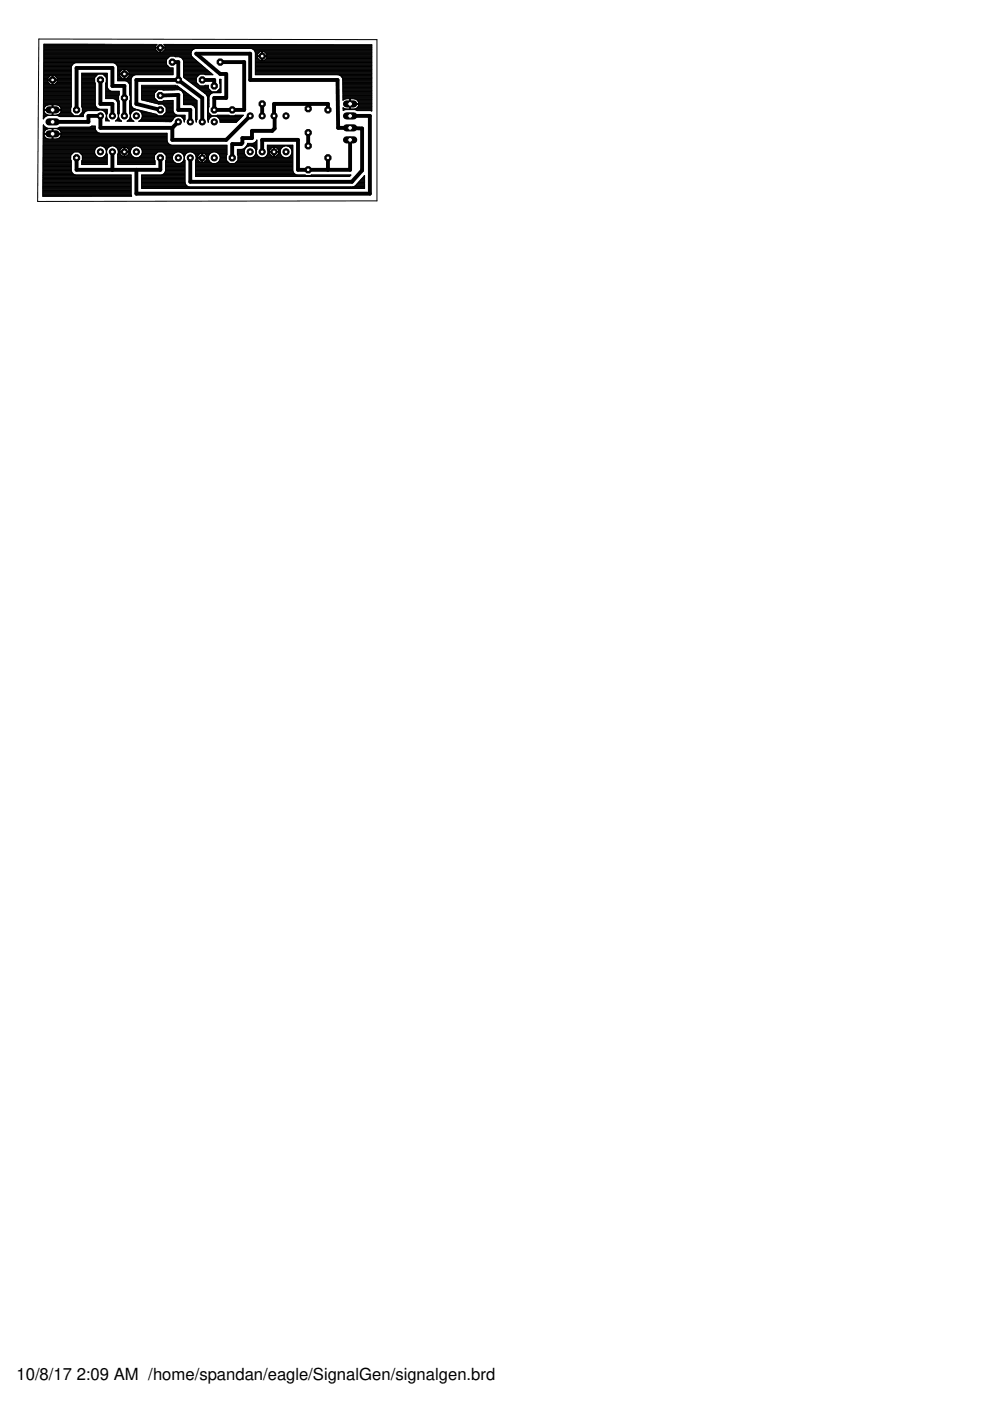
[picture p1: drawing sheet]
<svg xmlns="http://www.w3.org/2000/svg" width="210mm" height="297mm" viewBox="0 0 210 297" stroke-linecap="round" stroke-linejoin="round" font-family="sans-serif">
<defs><g id="words">
<g font-size="3.5">
<text x="3.5" y="292.5">10/8/17</text>
<text x="16.3" y="292.5">2:09 AM /home/spandan/eagle/SignalGen/signalgen.brd</text>
</g>
</g></defs>
<g fill="none" stroke="#000" stroke-width=".83">
<path d="M21.3 17v5h2.5v2.6M36.5 13.2h1.3v3.8M37.8 17h-8.9v5l5.1 1.3M37.8 17l5.1 3.8v5M42.9 17h2.5v1.2M46.7 13.2h5.1v10.1h-6.4v-2.5h2.6v-5.1h-1.3l-5.1-4.3h11.4v5.6h18.6l.1 10.1 5.1 .1v8.9l-2.2 2.4h-34.3v-5M11.2 25.8h7.6v-1.2h2.5v2.5h15.2M16.2 23.3v-8.9h7.6v3.8h2.6v6.4M16.2 33.5v2.5h17.8v-2.5M23.8 32.2v3.8M34 20.3l3.8-.2v3.2h2.5v2.5M37.8 25.8l-1.3 1.3"/>
<path d="M53 24.6l-5 5.1h-11.5v-2.6M55.6 22v2.6M65.3 28.1v2.8M65.7 22l-.4 1.1M69.5 23.3v-1.3h-11.4l.1 5.2-.5 .5h-4.3v1.6h-2v1l-.3 .2h-1.9v3M69.5 33.5v2.5M74.2 24.6h4.2v16.5h-49.5v-5.1M74.2 29.7v6.3h-11v-6.3h-7.6v2.5"/>
</g>
<g fill="none" stroke="#000" stroke-width=".21">
<path d="M9.2 19.5h5.9M9.2 19.6h5.9M9.2 19.9h5.9M9.2 19.8h5.9M9.2 19.4h5.9M9.2 19.3h5.9M9.2 18.1h5.9M9.2 18.2h5.9M9.2 19h5.9M9.2 17.1h1M9.2 17h5.9M9.2 17.9h5.9"/>
<path d="M9.2 19.2h5.9M9.2 18.9h5.9M9.2 18.8h5.9M9.2 18.7h5.9M9.2 18.6h5.9M9.2 18.4h5.9M9.2 18.3h5.9M9.2 17.8h1.4M9.2 17.7h1.3M9.2 17.6h1.2M9.2 17.5h1.1M9.2 17.4h1"/>
<path d="M9.2 17.2h1M9.2 16.9h1M9.2 16.7h1M9.2 16.6h1M9.2 16.5h1M9.3 15.5h5.8M9.3 14.7h5.8M9.3 16.4h1M9.3 16.3h1.1M9.3 16.2h1.3M9.3 16h1.4M9.3 15.9h5.8"/>
<path d="M9.3 15.8h5.8M9.3 15.7h5.8M9.3 15.4h5.8M9.3 15.3h5.8M9.3 15.2h5.8M9.3 15.1h5.8M9.3 14.9h5.8M9.3 14.8h5.8M9.3 14.6h5.8M9.3 14.5h5.8M9.3 14.4h5.8M9.3 14.2h5.8"/>
<path d="M9.3 14.1h5.9M9.3 14h5.9M9.3 13.9h6M9.3 13.7h6M9.3 13.6h6.2M9.3 12h26.6M9.3 11.9h31.3M9.3 11.1h31.2M9.3 12.9h26M9.3 11.8h31.3M9.3 13.5h6.3M9.3 13.4h6.5"/>
<path d="M9.3 13.3h26M9.3 13.1h26M9.3 13h26M9.3 12.8h26M9.3 12.7h26M9.3 12.5h26.1M9.3 12.4h26.2M9.3 12.3h26.3M9.3 12.2h26.5M9.3 11.6h31.2M9.3 11.5h31.2M9.3 11.3h31.2"/>
<path d="M9.3 11.2h31.2M9.3 11h24.1M9.3 10.8h24M9.3 10.7h23.9M9.3 10h24.6v1.1M9.3 10.6h23.8M9.3 10.5h23.7M9.3 10.4h23.7M9.3 10.2h23.7M9.3 10.1h24.6M9.3 9.9h23.7M9.3 9.8h23.7"/>
<path d="M9.3 9.6h23.8M9.3 9.5h23.9M10.2 17v.4l.5 .5M11.1 17.1h.1M11.1 17.9v-1.9h-.4l-.5 .6v.3h1.9v-.3l-.5-.6h-.4v1.9M11.1 17.8h.1M11.1 17.7h.1M11.1 17.6h.1M11.1 17.5h.1M11.1 17.4h.1M11.1 17.2h.1M11.1 16.9h.1"/>
<path d="M11.1 16.7h.1M11.1 16.6h.1M11.1 16.5h.1M11.1 16.4h.1M11.1 16.3h.1M11.1 16.2h.1M11.1 16h.1M11.6 16h3.5M11.7 17.8h3.4M11.7 16.2h3.4M11.8 17.7h3.3M11.9 16.3h3.2"/>
<path d="M11.9 17.6h3.2M12 16.4h3.1M12 17.5h3.1M12.1 16.5h3M12.1 17.1h3M12.1 17v.4l-.5 .5M12.1 17.4h3M12.1 17.2h3M12.1 16.9h3M12.1 16.7h3M12.1 16.6h3M15.1 14.2l.5-.7 .4-.2h8.1l.7 .5 .2 .4"/>
<path d="M15.1 14.2v8.5l-.1 .1M17.3 18.1h2.9M17.3 18.2h2.9M17.3 19.5h2.9M17.3 19h2.9M17.3 17.1h2.8M17.3 19.6h2.9M17.3 17h2.8M17.3 17.9h2.9M17.3 19.9h2.9M17.3 19.8h2.9M17.3 19.4h2.9"/>
<path d="M17.3 19.3h2.9M17.3 19.2h2.9M17.3 18.9h2.9M17.3 18.8h2.9M17.3 18.7h2.9M17.3 18.6h2.9M17.3 18.4h2.9M17.3 18.3h2.9M17.3 17.8h2.9M17.3 17.7h2.9M17.3 17.6h2.9M17.3 17.5h2.8"/>
<path d="M17.3 17.4h2.8M17.3 17.2h2.8M17.3 16.9h2.8M17.3 16.7h2.8M17.3 16.6h2.8M17.3 16.5h2.8M17.3 16.4h2.8M17.3 16.3h2.9M17.3 16.2h3.1M17.3 16h3.2M17.3 15.9h3.3M17.3 15.8h3.4"/>
<path d="M17.3 15.7h5.4M20.1 17.5v-1.1l.7-.7h1l.7 .7v1.1M20.1 17.5l.1 .1M20.2 17.6v4.7M21.9 15.8h.8M22 15.9h.7M22.1 16h.6M22.2 16.2h.5M22.4 16.3h.3M22.4 18.1h.3M22.4 18.2h.3M22.4 19.5h2.9"/>
<path d="M22.4 19h.7M22.4 17.6v3.3h1.7l.4 .2M22.4 19.6h2.9M22.4 17.9h.3M22.4 19.9h2.9M22.4 19.8h2.9M22.4 19.4h2.9M22.4 19.3h1.1M22.4 19.2h.8M22.4 18.9h.5M22.4 18.8h.5M22.4 18.7h.4"/>
<path d="M22.4 18.6h.4M22.4 18.4h.3M22.4 18.3h.3M22.4 17.8h.3M22.4 17.7h.3M22.4 17.6h.3M22.5 16.4h.2M22.5 17.1h.2M22.5 17.5l-.1 .1M22.5 17h.2M22.5 17.5h.2M22.5 17.4h.2"/>
<path d="M22.5 17.2h.2M22.5 16.9h.2M22.5 16.7h.2M22.5 16.6h.2M22.5 16.5h.2M22.7 18.5v-3h-5.4v7.2l.2 .1M22.7 18.5l.5 .7 .4 .1h1.7v.8M24.2 13.4h11.1M24.5 13.5h10.8M24.6 13.6h10.7M24.7 13.7h10.6M24.8 13.9h10.7"/>
<path d="M24.9 14h10.7M24.9 14.1h10.8M25 14.2v2.9h2.8M25 15.5h.4M25 17h2.8M25 14.7h11.7M25 16.9h2.8M25 16.7h2.8M25 16.6h.9M25 16.5h.8M25 16.4h.7M25 16.3h.5"/>
<path d="M25 16.2h.4M25 16h.4M25 15.9h.4M25 15.8h.4M25 15.7h1.3M25 15.4h.4M25 15.3h.4M25 15.2h.5M25 15.1h.6M25 14.9h.7M25 14.8h.8M25 14.6h11.7"/>
<path d="M25 14.5h11.7M25 14.4h11M25 14.2h10.8M26 14.7l-.6 .6v.3h2v-.3l-.6-.6M26.3 15.5h.2M26.3 14.7v2h-.3l-.6-.6v-.3h2v.3l-.6 .6h-.3v-2M26.3 16.6h.2M26.3 16.5h.2M26.3 16.4h.2M26.3 16.3h.2M26.3 16.2h.2M26.3 16h.2"/>
<path d="M26.3 15.9h.2M26.3 15.8h.2M26.3 15.4h.2M26.3 15.3h.2M26.3 15.2h.2M26.3 15.1h.2M26.3 14.9h.2M26.3 14.8h.2M26.5 15.7h10.2M26.6 17.1l.7 .5M26.8 16.6h1.1M26.9 17.2h.9"/>
<path d="M26.9 14.8h9.8M27 16.5h.9M27 14.9h9.7M27.1 17.4h.7M27.1 16.4h.8M27.2 15.1h9.5M27.2 17.5h.6M27.2 16.3h.8M27.3 15.2h9.4M27.3 17.6l.2 .4v2.1M27.3 17.6h.5M27.3 16.2h.9"/>
<path d="M27.4 15.5h9.3M27.4 17.7h.4M27.4 16h.9M27.4 15.9h1.2M27.4 15.8h9.3M27.4 15.4h9.3M27.4 15.3h9.3M27.4 17.8h.4M27.5 17.9h.3M27.5 18.1h.3M27.5 18.2h.3M27.5 19.5h.3"/>
<path d="M27.5 19h.3M27.5 19.6h.3M27.5 19.9h.3M27.5 19.8h.3M27.5 19.4h.3M27.5 19.3h.3M27.5 19.2h.3M27.5 18.9h.3M27.5 18.8h.3M27.5 18.7h.3M27.5 18.6h.3M27.5 18.4h.3"/>
<path d="M27.5 18.3h.3M27.8 16.7l.1 5.7M28.3 16l-.5 .7M30 18.2h7.6l4.2 3.1M30 19.5h3M30 19h7.1M30 19.6h2.9M30 19.9h2.7M30 19.8h2.7M30 19.4h3.1M30 19.3h3.2M30 19.2h3.3"/>
<path d="M30 18.9h8.5M30 18.8h8.4M30 18.7h8.2M30 18.6h8.1M30 18.4h7.9M30 18.3h7.7M32.7 19.7v1.1l.8 .7 3.2-.2v2.2l.2 .4 .7 .5h1.6l-.1 1.4a1.23 1.23 0 0 0-1-1.2M33 10v-.3l.3-.3h-24l-.1 15.8v-.1M33 10.5v-.3h2v.3M33 10.5l.6 .6M33.5 19l-.8 .7M33.9 11h.2"/>
<path d="M33.9 10.8h.2M33.9 10.7h.2M33.9 10.6h.2M33.9 10.5h.2M33.9 10.4h.2M33.9 10.2h.2M34.1 10.1h44.7M34.5 19h3.1M34.5 11h6.1M34.7 10.8h5.9M34.8 10.7h5.9M34.8 9.5h44"/>
<path d="M34.9 10.6h5.9M34.9 9.6h43.9M35 10v-.3l-.3-.3 44.1 .1v14h-3l-.5-.3h-2.1l-.4 .2-.1-.5M35 10.5l-.6 .6M35 10.5h5.9M35 10.4h6.1M35 10.2h43.8M35 9.9h43.8M35 9.8h43.8M36 11.9l-.7 .7v1.1l.7 .7h.7v1.5h-8l-.4 .1M37 11.9l.2 .1h3.5M37.3 18.2l-.1-.1h-7.2v3.1l3.6 .9"/>
<path d="M37.6 19h1.1M37.6 19h.1M38 12l.8 .5M38 19l.4 .2M38.4 12.2h2.4M38.4 19.2h.5M38.4 19.2h.1M38.4 19.2l.3 .3M38.5 19.3h.5M38.5 12.3h2.4M38.6 12.4h2.5M38.7 19.4h.5"/>
<path d="M38.7 19.5h.6M38.8 12.5l.1 .4v3.4l.2 .2M38.8 19.5v.2M38.8 12.5h2.5M38.8 12.7h2.6M38.8 19.7l.1 .2M38.8 19.6h.7M38.9 19.8h.8M38.9 12.8h2.6M38.9 19.9v2.3h2.9M38.9 19.9h.1M38.9 12.9h2.8"/>
<path d="M38.9 19.9h.9M38.9 15.5h5.9M38.9 14.7h4.9M38.9 16.3h2.9M38.9 16.2h3M38.9 16h3.2M38.9 15.9h3.3M38.9 15.8h3.4M38.9 15.7h6M38.9 15.4h5.7M38.9 15.3h5.6M38.9 15.2h5.5"/>
<path d="M38.9 15.1h5.3M38.9 14.9h5.2M38.9 14.8h5M38.9 14.6h4.7M38.9 14.5h4.6M38.9 14.4h4.5M38.9 14.2h4.3M38.9 14.1h4.2M38.9 14h4M38.9 13.9h3.9M38.9 13.7h3.8M38.9 13.6h3.6"/>
<path d="M38.9 13.5h3.5M38.9 13.4h3.3M38.9 13.3h3.2M38.9 13.1h3.1M38.9 13h2.9M39 16.4h2.7M39.1 16.5l4.3 3.3M39.1 16.5h2.5M39.2 16.6h2.4M39.4 16.7h2.2M39.5 16.9h2.1M39.7 17h1.9"/>
<path d="M39.9 17.1h1.7M40 17.2h1.6M40.2 17.4h1.4M40.3 17.5h1.3M40.5 11.2v.2M40.5 11.4v.3h-31.2M40.5 11.6l.2 .4M40.5 17.6h1.3M40.6 10.8l-.1 .4M40.7 10.8h-.1M40.7 17.7h1.2M40.7 12l4.4 3.9-2.7-.2-.8 .7v1.1"/>
<path d="M40.8 10.6l-.2 .2M40.8 17.8h1.2M40.9 10.5l-.1 .1M41 17.9h1.1M41.1 10.4l.6-.2 11.6 .1 .4 .1 .4 .8v4.7l17.7-.1M41.1 18.1h1.1M41.1 10.4l-.2 .1M41.3 18.2h2.9M41.4 10.3h-.1M41.5 18.3h2.7M41.6 17.5l.8 .7M41.6 18.4h2.6"/>
<path d="M41.8 18.6h2.4M42 18.7h2.2M42.1 18.8h2.1M42.3 18.9h2M42.4 19h2.1M42.6 19.2h2M42.8 19.3h1.9M42.9 19.4h1.9M43.1 19.5h3.7M43.4 19.8h1.5M43.4 19.8l.3 .2M43.5 15.8h1.6"/>
<path d="M43.6 19.9h1.1M45.2 19.6l-.7 .5M46 19.4h.8M46.1 19.3h.7M46.2 19.2h.6M46.4 19h.4M46.5 18.9h.3M46.5 17.1h.3M46.5 17.6l.2 .1M46.5 17.6v-.8h.3v2.8h-3.6M46.5 17h.3M46.5 17.6h.3"/>
<path d="M46.5 17.5h.3M46.5 17.4h.3M46.5 17.2h.3M46.5 16.9h.3M46.6 18.8h.2M46.7 17.7v1.1l-.8 .7h-1l-.7-.7v-.7l-.8 .1M46.7 18.1h.1M46.7 18.2h.1M46.7 17.9h.1M46.7 18.7h.1M46.7 18.6h.1M46.7 18.4h.1"/>
<path d="M46.7 18.3h.1M46.7 17.8h.1M46.7 17.7h.1M53.5 10.4h25.3M53.7 10.5h25.1M53.8 10.6h25M54 10.7h24.8M54 10.8h24.8M54.1 11h1M54.1 11.1h.9M54.1 12h.5M54.1 11.9h1.4"/>
<path d="M54.1 15.5h24.7M54.1 14.7h24.7M54.1 12.9h24.7M54.1 11.8h24.7M54.1 15.8h24.7M54.1 15.7h24.7M54.1 15.4h24.7M54.1 15.3h24.7M54.1 15.2h24.7M54.1 15.1h24.7M54.1 14.9h24.7M54.1 14.8h24.7"/>
<path d="M54.1 14.6h24.7M54.1 14.5h24.7M54.1 14.4h24.7M54.1 14.2h24.7M54.1 14.1h24.7M54.1 14h24.7M54.1 13.9h24.7M54.1 13.7h24.7M54.1 13.6h24.7M54.1 13.5h24.7M54.1 13.4h24.7M54.1 13.3h24.7"/>
<path d="M54.1 13.1h24.7M54.1 13h24.7M54.1 12.8h1M54.1 12.7h.8M54.1 12.5h.7M54.1 12.4h.6M54.1 12.3h.5M54.1 12.2h.5M54.1 11.7h.5M54.1 11.6h.5M54.1 11.5h.5M54.1 11.3h.6"/>
<path d="M54.1 11.2h.8M54.6 11.5l.6-.6h.3v2M54.6 12.3v-.3h2v.3M54.6 11.5v.3M54.6 12.3l.6 .6M55.5 12h.1M55.5 11.1h.1M55.5 12.8h.1M55.5 12.7h.1M55.5 12.5h.1M55.5 12.4h.1M55.5 12.3h.1"/>
<path d="M55.5 12.2h.1M55.5 11.7h.1M55.5 11.6h.1M55.5 11.5h.1M55.5 11.3h.1M55.5 11.2h.1M55.5 11h.1M55.6 11.9h23.2M56 11h22.8M56.1 12.8h22.7M56.2 11.1h22.6M56.2 12.7h22.6"/>
<path d="M56.3 11.2h22.5M56.3 12.5h22.5M56.4 11.3h22.4M56.5 12.4h22.3M56.5 11.5h22.3M56.6 12h22.2M56.6 11.5l-.6-.6h-.4v2M56.6 12.3l-.6 .6M56.6 11.5v.3M56.6 12.3h22.2M56.6 12.2h22.2M56.6 11.7h22.2"/>
<path d="M56.6 11.6h22.2M71.8 15.9l.7 .4M71.8 15.8v.1M71.9 15.9h6.9M72.2 16h6.6M72.3 16.2h6.5M72.5 16.3h6.3M72.5 16.3h.1M72.5 16.3l.2 .4v4.5M72.5 16.4h6.3M72.6 16.5h6.2M72.6 16.6h6.2"/>
<path d="M72.7 17.1h6.1M72.7 17h6.1M72.7 17.9h6.1M72.7 17.8h6.1M72.7 17.7h6.1M72.7 17.6h6.1M72.7 17.5h6.1M72.7 17.4h6.1M72.7 17.2h6.1M72.7 16.9h6.1M72.7 18.1h6.1M72.7 18.2h6.1"/>
<path d="M72.7 19.5h6.1M72.7 19h6.1M72.7 19.6h6.1M72.7 19.4h6.1M72.7 19.3h6.1M72.7 19.2h6.1M72.7 18.9h6.1M72.7 18.8h6.1M72.7 18.7h6.1M72.7 18.6h6.1M72.7 18.4h6.1M72.7 18.3h6.1"/>
<path d="M72.7 19.9h6.1M72.7 19.8h6.1M78.8 10h-44.7v1.1M78.8 16.7l-6.1 .1M9.1 39.6h18.7M9.1 39.4h18.7M9.1 39.9h18.7M9.1 39.8h18.7M9.1 39.5h18.7M9.1 37.2h18.7M9.1 39.3h18.7M9.1 39.2h18.7"/>
<path d="M9.1 39.1h18.7M9.1 38.9h18.7M9.1 38.8h18.7M9.1 38.7h18.7M9.1 38.6h18.7M9.1 38.4h18.7M9.1 38.3h18.7M9.1 38.2h18.7M9.1 38.1h18.7M9.1 38h18.7M9.1 37.8h18.7M9.1 37.7h18.7"/>
<path d="M9.1 37.6h18.7M9.1 37.5h18.7M9.1 37.4h18.7M9.1 37h6.6M9.1 36.9h6.4M9.1 36.8h6.3M9.1 36.6h6.2M9.1 36.5h6.1M9.1 34.5h6M9.1 36.4h6.1M9.1 36.3h6M9.1 36.2h6"/>
<path d="M9.1 36h6M9.1 35.9h6M9.1 35.8h6M9.1 35.7h6M9.1 35.6h6M9.1 35.4h6M9.1 35.3h6M9.1 35.2h6M9.1 35.1h6M9.1 34.9h6M9.1 34.8h6M9.1 34.7h6"/>
<path d="M9.1 34.6h6M9.1 34.4h6M9.1 34.2h6M9.1 34.1h6M9.1 34h5.9M9.1 33.9h5.9M9.1 33.7h5.9M9.1 33.6h5.9M9.1 31h11.9M9.1 33.4h5.9M9.1 32.3h6.5M9.1 31.2h11.4"/>
<path d="M9.1 33.5h5.9M9.1 33.3h5.9M9.1 33.1h5.9M9.1 33h5.9M9.1 32.9h5.9M9.1 32.8h6M9.1 32.7h6.2M9.1 32.5h6.3M9.1 32.4h6.4M9.1 32.2h11M9.1 32.1h11M9.1 31.9h11"/>
<path d="M9.1 31.8h11M9.1 31.7h11.1M9.1 31.6h11.1M9.1 31.5h11.2M9.1 31.3h11.3M9.1 31.1h11.6M9.1 30.9h39M9.2 30.4h26.5M9.2 28.3h26.2M9.2 28.4h26.2M9.2 30.7h27M9.2 30.6h26.7"/>
<path d="M9.2 30.5h26.6M9.2 30.2h26.4M9.2 30.1h26.3M9.2 30h26.3M9.2 29.9h26.2M9.2 29.8h26.2M9.2 29.7h26.2M9.2 29.5h26.2M9.2 29.4h.8M9.2 29.3h.6M9.2 29.2h.4M9.2 29h.3"/>
<path d="M9.2 28.9h.2M9.2 28.8h.2M9.2 28.7h.1M9.2 28.6h.1M9.2 28.2h.1M9.2 28.1h.1M9.2 28h.2M9.2 25.2h.1M9.2 25.1h.1M9.2 27h.5M9.2 27.8h.2M9.2 27.7h.3"/>
<path d="M9.2 27.6h.4M9.2 27.5h.6M9.2 27.4h.8M9.2 27.2h11M9.2 27.1h.7M9.2 26.9h.3M9.2 26.8h.2M9.2 26.6h.1M9.2 24.6h.7M9.2 22.2h5.9M9.2 24.7h.4M9.2 24.5h6.4"/>
<path d="M9.2 23.1h.1M9.2 23.4h5.8M9.2 25h.2M9.2 24.8h.3M9.2 24.3h.9M9.2 24.2h.6M9.2 24.1h.4M9.2 24h.3M9.2 23.9h.2M9.2 23.7h.2M9.2 23.6h.1M9.2 23.5h.1"/>
<path d="M9.2 23.3h1.9M9.2 23h.1M9.2 22.9h.2M9.2 22.8h.2M9.2 22.6h.3M9.2 22.5h.4M9.2 22.4h.6M9.2 22.3h.8M9.2 22.1h5.9M9.2 21.9h5.9M9.2 21.8h5.9M9.2 21.7h5.9"/>
<path d="M9.2 21.6h5.9M9.2 21.4h5.9M9.2 21.3h5.9M9.2 21.2h5.9M9.2 21.1h5.9M9.2 21h5.9M9.2 20.8h5.9M9.2 20.7h5.9M9.2 20.6h5.9M9.2 20.5h5.9M9.2 20.4h5.9M9.2 20.3h5.9"/>
<path d="M9.2 20.1h5.9M9.2 20h5.9M9.2 26.6v-.1l-.1 15.1h18.8l-.1-.3v-4.2h-18.7M9.2 26.6l.4 .4M9.3 23.2h3.7M9.3 23.2h.1M9.3 23.4l.1 .3M9.3 28.3h.1M9.3 28.5h.1M9.3 28.5l.1 .3M9.4 28l.3-.4a1.5 1.5 0 0 1 1.4-.3v2.2l-1.1-.1-.6-.6M9.4 23.7l.3 .4"/>
<path d="M9.4 22.9l-.1 .3M9.4 28l-.1 .3M9.6 24.7l-.4 .4M9.7 24.1l.1 .1M10 22.3l1.1-.1v2.2l-1.3-.2M10 22.3l-.6 .6M10.1 24.5l-.5 .2M11.1 23.1h.1M11.1 24.3h.1M11.1 24.2h.1M11.1 24.1h.1M11.1 24h.1"/>
<path d="M11.1 23.9h.1M11.1 23.7h.1M11.1 23.6h.1M11.1 23.5h.1M11.1 23h.1M11.1 22.9h.1M11.1 22.8h.1M11.1 22.6h.1M11.1 22.5h.1M11.1 22.4h.1M11.1 22.3h.1M11.1 29.4h.1"/>
<path d="M11.1 29.3h.1M11.1 29.2h.1M11.1 29h.1M11.1 28.9h.1M11.1 28.8h.1M11.1 28.7h.1M11.1 28.6h.1M11.1 28.2h.1M11.1 28.1h.1M11.1 28h.1M11.1 27.8h.1M11.1 27.7h.1"/>
<path d="M11.1 27.6h.1M11.1 27.5h.1M11.1 27.4h.1M11.2 23.3h3.8M12.2 24.5l.5 .2M12.3 24.3h3.2M12.3 29.4h23.1M12.3 27.4h7.9M12.3 22.3l-1.1-.1v2.2l1.3-.2M12.3 27.4l-1.1-.1v2.2l1.1-.1M12.3 22.3l.6 .6M12.3 22.3h2.8"/>
<path d="M12.3 27.4l.2 .1M12.4 27.1h7.8M12.4 24.6h5.3M12.5 29.3l-.2 .1M12.5 27.5l.3 .3M12.5 24.2h2.9M12.5 22.4h2.6M12.5 29.3h22.9M12.5 27.5h7.7M12.6 27h7.6M12.7 24.1h2.6M12.7 24.7h.1"/>
<path d="M12.7 22.5h2.4M12.7 29.2h22.7M12.7 27.6h7.6M12.7 27l-.5 .2h-2.1l-.5-.2M12.8 24h2.3M12.8 22.6h2.3M12.8 29h22.6M12.8 27.7h7.5M12.8 23.9l-.3 .3M12.8 23.9h2.2M12.8 29l-.3 .3M12.8 27.8l.1 .2"/>
<path d="M12.8 28.9h22.6M12.8 27.8h7.6M12.9 22.8h2.1M12.9 23.7l-.1 .2M12.9 22.9l.1 .3M12.9 23.7h2.1M12.9 28.8l-.1 .2M12.9 28l.1 .3M12.9 28.8h22.5M12.9 28h7.7M12.9 22.9h2.1M13 23.6h2"/>
<path d="M13 23h2M13 28.7h22.4M13 28.1h7.7M13 23.5h2M13 23.1h2M13 23.4l-.1 .3M13 23.2h.1M13 28.3h.1M13 28.5h.1M13 28.5l-.1 .3M13 28.6h22.4M13 28.2h8"/>
<path d="M15 22.8v1l.7 .8h1l.8-.8v-1M15 34l.1 .1M15.1 34.1v2.1l.2 .4M15.3 36.6l.7 .5M16.8 24.5h.9M16.8 32.3h3.3M17 24.3h.7M17 32.4h3.1M17.1 24.2h.6M17.1 32.5h3M17.2 24.1h.6M17.2 32.7h3"/>
<path d="M17.3 24h.5M17.3 32.8h2.9M17.3 22.1h2.9M17.3 22.2h2.9M17.3 22.6h3M17.3 22.5h3M17.3 22.4h3M17.3 22.3h2.9M17.3 21.9h2.9M17.3 21.8h2.9M17.3 21.7h2.9M17.3 21.6h2.9"/>
<path d="M17.3 21.4h2.9M17.3 21.3h2.9M17.3 21.2h2.9M17.3 21.1h2.9M17.3 21h2.9M17.3 20.8h2.9M17.3 20.7h2.9M17.3 20.6h2.9M17.3 20.5h2.9M17.3 20.4h2.9M17.3 20.3h2.9M17.3 20.1h2.9"/>
<path d="M17.3 20h2.9M17.3 34.5h5.4M17.3 34.8h5.4M17.3 34.7h5.4M17.3 34.6h5.4M17.3 34.4h5.4M17.3 34.2h5.4M17.3 34.1h5.4M17.4 23.9h.5M17.4 32.9h2.9M17.5 32.9l-.8-.7h-1l-.7 .7v1.1M17.5 32.9v1.1"/>
<path d="M17.5 23.1h3.5M17.5 34l-.2 .1M17.5 23.4h3.4M17.5 23.7h.5M17.5 23.6h.6M17.5 23.5h.9M17.5 23.3h5.2M17.5 23h3.2M17.5 22.9h3.1M17.5 22.8h3M17.5 33.4h3.4M17.5 34h5.2"/>
<path d="M17.5 33.9h5.2M17.5 33.7h5.2M17.5 33.6h5.2M17.5 33.5h5.2M17.5 33.3h3.1M17.5 33.1h3M17.5 33h2.9M17.8 23.9l-.1 .8h-5M18.1 23.6l.4-.1h2.2a1.21 1.21 0 0 1 1.7 .4M18.1 23.6l-.3 .3M19.2 26.9h1M19.4 26.8h.8"/>
<path d="M20.1 31.9a1.26 1.26 0 0 1 1.2-1 1.26 1.26 0 0 1 1.2 1M20.1 31.9v.5M20.1 32.4l.2 .5M20.2 22.3l.5 .7 .4 .2h1.6l-.1 1.1M20.2 26.8v.5M20.2 26.8l-.7-.1-.5 .3M20.2 27.3l.2 .4 .7 .5h14.3v1.7l.2 .4M20.3 32.9a1.24 1.24 0 0 0 2.1 0M21.6 31h1.9M21.7 23.4h1M21.7 33.4h1M21.9 31.1h1.3"/>
<path d="M21.9 23.5h.8M21.9 33.3h.8M22.1 31.2h1M22.1 23.6h.6M22.1 33.1h.6M22.2 31.3h.7M22.2 23.7h.5M22.2 33h.5M22.3 31.5h.5M22.4 23.9l.1 .4M22.4 23.9h.3M22.4 32.9h.3"/>
<path d="M22.4 24h.3M22.4 32.8h.3M22.4 31.6h.4M22.4 25.5h.7M22.4 25.4h.5M22.4 25.3h.4M22.4 25.2h.4M22.4 20.8h2.7M22.4 20.7h2.7M22.4 20.6h2.7M22.4 20.5h2.7M22.4 20.4h2.7"/>
<path d="M22.4 20.3h2.7M22.4 20.1h2.9M22.4 20h2.9M22.4 25.1h.3M22.4 31.7h.3M22.5 24.1h.2M22.5 32.7h.2M22.5 25h.1M22.5 24.2h.1M22.5 32.5h.1M22.5 31.8h.1M22.5 24.6h.1"/>
<path d="M22.5 24.8l-.1 .8 .8 .1-.6-.9M22.5 24.3v.5M22.5 31.9v.5M22.5 24.7h.1M22.5 24.5h.1M22.5 24.8h.1M22.5 24.3h.1M22.5 32.4l-.1 .5M22.5 32.3h.1M22.5 32.4h.1M22.5 32.2h.1M22.5 32.1h.1"/>
<path d="M22.5 31.9h.1M22.6 32.4l.1 .3v2.2h-5.4v-.8M22.6 24.3v.5M22.6 31.9v.5M22.6 31.9a1.26 1.26 0 0 1 1.2-1 1.26 1.26 0 0 1 1.3 1M24.2 31h4.4M24.2 21h.9M24.4 31.1h3.9M24.5 21.1l.5 .7M24.5 21.1h.6M24.6 21.2h.5M24.6 25.5h1"/>
<path d="M24.6 31.2h1.6M24.7 21.3h.5M24.7 25.4h.8M24.7 31.3h1.2M24.8 21.4h.5M24.8 21.6h.5M24.9 25.3h.5M24.9 31.5h.8M24.9 21.7h.4M24.9 25.2h.4M24.9 31.6h.7M25 22.1h.3"/>
<path d="M25 22.2h.3M25 21.8v2.2l.1 .3M25 23.1h.3M25 23.4h.3M25 24h.3M25 23.9h.3M25 23.7h.3M25 23.6h.3M25 23.5h.3M25 23.3h.3M25 23h.3M25 22.9h.3"/>
<path d="M25 22.8h.3M25 22.6h.3M25 22.5h.3M25 22.4h.3M25 22.3h.3M25 21.9h.3M25 21.8h.3M25 34.5h7.9M25 33.4h3.6M25 34.8h7.9M25 34.7h7.9M25 34.6h7.9"/>
<path d="M25 34.4h7.9M25 34.2h7.9M25 34.1h7.9M25 34h7.8M25 33.9h7.7M25 33.7h7.7M25 33.6h7.7M25 33.5h7.7M25 33.3h3.3M25 33.1h1.1M25 33h.8M25 32.9h.7"/>
<path d="M25 32.8h.6M25 25.1h.2M25 31.7h.5M25 24.1h.2M25 32.7h.5M25 25h.2M25 24.2h.2M25 32.5h.5M25 31.8h.5M25.1 24.6h.1M25.1 24.8l-.2 .5-.4 .4h1.3M25.1 32.4l-.1 .3v2.2h7.9v-.8"/>
<path d="M25.1 24.3v.5M25.1 31.9v.5M25.1 24.7h.1M25.1 24.5h.1M25.1 24.8h.1M25.1 24.3h.1M25.1 32.3h2.6M25.1 32.4h.3M25.1 32.2h1.2M25.1 32.1h.3M25.1 31.9h.3M25.1 20.3v1l.2 .1v2.6l-.2 .3"/>
<path d="M25.1 24.8l.2 .5 .5 .4M25.2 25.7h.6M25.3 20.1l-.2 .2M25.4 32.1h2M25.4 32.3h.1M25.4 32.3l.1 .4M25.5 32.7l.1 .1M25.6 32.8l.5 .3M26.1 33.1l.2 .1M26.3 33.2h.1M26.3 31.2l.7 .2M26.3 31.2l-.6 .2-.3 .7"/>
<path d="M26.3 31.2v2M26.3 33.1h.2M26.3 33h.2M26.3 32.9h.2M26.3 32.8h.2M26.3 32.7h.2M26.3 32.5h.2M26.3 32.4h.2M26.3 32.1h.2M26.3 31.9h.2M26.3 31.8h.2M26.3 31.7h.2"/>
<path d="M26.3 31.6h.2M26.3 31.5h.2M26.3 31.3h.2M26.5 31.2v2l.2-.1M26.5 32.2h1.2M26.6 31.2h1.5M26.6 33.1h1.5M26.9 31.3h1.1M26.9 33h1.1M27 25.7h1.3M27 31.4l.4 .7M27.1 31.5h.8"/>
<path d="M27.1 32.9h.8M27.2 25.5h.9M27.2 31.6h.6M27.2 32.8h.6M27.2 31.7h.6M27.3 32.7l-.6 .4M27.3 32.7h.5M27.3 25.4h.7M27.3 32.5h.4M27.3 31.8h.4M27.3 32.4h.4M27.3 31.9h.4"/>
<path d="M27.4 32.3h.1M27.4 32.3l-.1 .4M27.4 32.1h.3M27.4 25.3h.5M27.5 25.2h.3M27.5 22.1h.3M27.5 22.2h.3M27.5 20.1l.1 .2M27.5 23.1h1.2M27.5 23.4h1.1M27.5 24h.3M27.5 23.9h.4"/>
<path d="M27.5 23.7h.5M27.5 23.6h.6M27.5 23.5h.8M27.5 23.3h1.7M27.5 23h.9M27.5 22.9h.7M27.5 22.8h.6M27.5 22.6h.5M27.5 22.5h.4M27.5 22.4h.4M27.5 22.3h.3M27.5 21.9h.3"/>
<path d="M27.5 21.8h.3M27.5 21.7h.3M27.5 21.6h.3M27.5 21.4h.3M27.5 20.1h.3M27.5 20h.3M27.5 25.1h.3M27.5 24.1h.3M27.6 25h.1M27.6 24.2h.1M27.6 21.3h.2M27.6 24.6h.1"/>
<path d="M27.6 24.8l-.2 .5-.5 .4h1.5l-.5-.4-.2-.5M27.6 20.3v1l-.1 .1v2.6l.1 .3M27.6 24.3v.5M27.6 24.7h.1M27.6 24.5h.1M27.6 24.8h.1M27.6 24.3h.1M27.6 21.2h.2M27.6 21.1h.2M27.6 21h.2M27.6 20.8h.2M27.6 20.7h.2"/>
<path d="M27.6 20.6h.2M27.6 20.5h.2M27.6 20.4h.2M27.6 20.3h.2M27.7 24.3v.5M27.7 31.9v.5M27.7 31.9a1.28 1.28 0 0 1 1.2-1 1.28 1.28 0 0 1 1.3 1M27.7 32.4l.2 .5M27.9 22.4v.1M27.9 23.9a1.27 1.27 0 0 1 2.1 0M27.9 23.9l-.2 .4M27.9 32.9a1.27 1.27 0 0 0 2.1 0"/>
<path d="M27.9 22.5l.2 .3M28.1 22.8l.1 .1M28.2 22.9l.2 .1M29.2 31h18.9M29.3 23.4h.4M29.3 33.4h3.4M29.5 25.7h6.9M29.5 31.1h18.6M29.6 23.5h.6M29.6 33.3h3.1M29.7 25.5h6.8M29.7 31.2h18.4"/>
<path d="M29.7 23.6h.9M29.7 33.1h3M29.8 25.4h6.8M29.8 31.3h18.3M29.8 23.7h1.3M29.8 33h2.9M30 25.3h6.7M30 31.5h18.1M30 23.9l.2 .4M30 23.9h1.6M30 32.9h2.8M30 25.2h6.7"/>
<path d="M30 24h2.1M30 32.8h2.9M30 31.6h18.1M30 21.1h3.1M30 21h2.9M30 20.8h2.8M30 20.7h2.7M30 20.6h2.7M30 20.5h2.7M30 20.4h2.7M30 20.3h2.7M30 20.1h2.7"/>
<path d="M30 20h2.7M30 37.2h9.2M30 39.6h47.3M30 39.4h9.6M30 39.9h47.3M30 39.8h47.3M30 39.5h9.8M30 39.3h9.5M30 39.2h9.4M30 39.1h9.3M30 38.9h9.3M30 38.8h9.2"/>
<path d="M30 38.7h9.2M30 38.6h9.2M30 38.4h9.2M30 38.3h9.2M30 38.2h9.2M30 38.1h9.2M30 38h9.2M30 37.8h9.2M30 37.7h9.2M30 37.6h9.2M30 37.5h9.2M30 37.4h9.2"/>
<path d="M30.1 25.1h6.7M30.1 31.7h18M30.1 24.1h2.5M30.1 32.7h2.9M30.1 25h6.8M30.1 24.2h3M30.1 32.5h3M30.1 31.8h18M30.2 24.6h9M30.2 24.8l-.2 .5-.6 .4 6.9 .1 .3-.4M30.2 24.3v.5M30.2 31.9v.5"/>
<path d="M30.2 24.7h7.1M30.2 24.5h3.2M30.2 24.8h6.9M30.2 24.3h3.1M30.2 32.4l-.2 .5M30.2 32.3h3.2M30.2 32.4h3.1M30.2 32.2h17.9M30.2 32.1h17.9M30.2 31.9h17.9M30.2 21.2h3M30.7 21.3h2.6"/>
<path d="M31.2 21.4h2.2M31.7 21.6h5M32.2 21.7h4.5M32.6 21.8h4.1M32.7 34v-1.1l.8-.7h1l.7 .7v1.1l-.1 .1M32.7 34l.2 .1M33.1 21.9h3.6M33.6 22.1h3.1M34.5 37h4.7M34.5 22.1l.7 .7v1l-.7 .8h-1l-.3-.3-4.8-1.3M34.6 21.4h2.1M34.6 24.5h4.6"/>
<path d="M34.6 32.3h2.8M34.6 22.2h2.1M34.7 36.9h4.5M34.7 24.3h2.7M34.7 32.4h2.4M34.7 22.3h2M34.8 36.8h4.4M34.8 24.2h2.3M34.8 32.5h2.2M34.9 22.4h1.8M34.9 36.6h4.3M34.9 36.6l-.7 .5"/>
<path d="M35 24.1h2M35 32.7h1.9M35 22.5h1.7M35 36.5h4.2M35 36.4h4.2M35.1 24h1.8M35.1 32.8h1.6M35.1 22.6h1.6M35.1 36.3h4.1M35.1 34.1v2.1l-.2 .4M35.1 34.5h2M35.1 36.2h4.1"/>
<path d="M35.1 36h4.1M35.1 35.9h4.1M35.1 35.8h4.1M35.1 35.7h4.1M35.1 35.6h4.1M35.1 35.4h4.1M35.1 35.3h4.1M35.1 35.2h4.1M35.1 35.1h4.1M35.1 34.9h4.1M35.1 34.8h4.1M35.1 34.7h4.1"/>
<path d="M35.1 34.6h2.2M35.1 34.4h1.8M35.1 34.2h1.7M35.1 34.1h1.6M35.1 25.8h1.2M35.2 23.9h1.6M35.2 32.9h1.5M35.2 22.8h1.5M35.2 34h1.5M35.2 23.1h1.5M35.2 23.4h1.5M35.2 23.7h1.6"/>
<path d="M35.2 23.6h1.5M35.2 23.5h1.5M35.2 23.3h1.5M35.2 23h1.5M35.2 22.9h1.5M35.2 33.4h1.4M35.2 33.9h1.4M35.2 33.7h1.4M35.2 33.6h1.4M35.2 33.5h1.4M35.2 33.3h1.4M35.2 33.1h1.4"/>
<path d="M35.2 33h1.4M35.4 21.3h1.3M35.6 30.3l.7 .5h11.8v2M37.5 24.6l-.4 .2-.5 .6M38.2 32.3h1.7M38.3 24.7h.9M38.3 34.6h.9M38.5 32.4h1.1M38.5 24.8h.7M38.5 34.5h.7M38.7 32.5h.8M38.7 25h.5"/>
<path d="M38.7 34.4h.5M38.8 32.7h.6M38.8 25.1h.4M38.8 34.2h.4M38.9 32.8h.4M38.9 25.2h.3M38.9 34.1h.3M38.9 22.1h2.9M38.9 25.3h.3M38.9 21.9h2.9M38.9 21.8h2.9M38.9 21.7h2.9"/>
<path d="M38.9 21.6h2.9M38.9 21.4h2.9M38.9 21.3h2.9M38.9 21.2h2.7M38.9 21.1h2.5M38.9 21h2.4M38.9 20.8h2.2M38.9 20.7h2.1M38.9 20.6h1.9M38.9 20.5h1.7M38.9 20.4h1.6M38.9 20.3h1.4"/>
<path d="M38.9 20.1h1.3M38.9 20h1.1M38.9 34h.3M38.9 32.9h.3M39 25.4h.2M39 33h.2M39 33.9h.2M39 33.1h.1M39 25.5h.1M39 33.7h.1M39.1 25.8h.1M39.1 25.7h.1"/>
<path d="M39.1 33.4h.1M39.1 33.6h.1M39.1 33.5h.1M39.1 33.3h.1M39.2 37.1h-9.2v2.9h47.3v-2.8M39.4 39.2l.7 .4M40.6 22.2l.4 .2 .5 .7M40.8 32.3h4.2M40.8 22.3h1M41 22.4h.8M41.1 32.4h3.6M41.1 22.5h.7"/>
<path d="M41.2 32.5h1.3M41.3 22.6h.5M41.3 32.7h1M41.3 22.8h.5M41.4 22.9h.4M41.4 32.8h.8M41.4 23h.4M41.5 24.6h.3M41.5 23.1v2.2l.1 .3M41.5 24.7h.3M41.5 24.5h.3M41.5 23.1h.3"/>
<path d="M41.5 23.4h.3M41.5 25.3h.3M41.5 25.2h.3M41.5 25.1h.3M41.5 25h.3M41.5 24.8h.3M41.5 24.3h.3M41.5 24.2h.3M41.5 24.1h.3M41.5 24h.3M41.5 23.9h.3M41.5 23.7h.3"/>
<path d="M41.5 23.6h.3M41.5 23.5h.3M41.5 23.3h.3M41.5 37.2h32.8M41.5 37.1l23.3 .1M41.5 34.5h3.2M41.5 37.4h32.7M41.5 37h21.2M41.5 36.9h21M41.5 36.8h20.9M41.5 36.6h20.8M41.5 36.5h20.7"/>
<path d="M41.5 36.4h20.6M41.5 36.3h20.6M41.5 36.2h20.6M41.5 36h20.6M41.5 35.9h20.6M41.5 35.8h20.6M41.5 35.7h20.6M41.5 35.6h20.6M41.5 35.4h20.6M41.5 35.3h20.6M41.5 35.2h20.6M41.5 35.1h20.6"/>
<path d="M41.5 34.9h20.6M41.5 34.8h20.6M41.5 34.7h20.6M41.5 34.6h3.4M41.5 34.4h.9M41.5 34.2h.7M41.5 34.1h.6M41.5 34h.5M41.5 32.9h.6M41.5 25.4h.2M41.5 33h.5M41.5 33.9h.5"/>
<path d="M41.6 33.1h.3M41.6 25.5h.1M41.6 33.7h.3M41.6 25.6v.3M41.6 25.9h.1M41.6 25.8h.1M41.6 25.7h.1M41.6 33.4h2.6M41.6 33.6h.3M41.6 33.5h1.2M41.6 33.3h.3M41.8 21.3v4l-.2 .3"/>
<path d="M41.9 33.5h2M41.9 33.5h.1M41.9 33.5v.2M41.9 33.7l.2 .4M42 33l-.1 .4M42.1 32.8l-.1 .2M42.1 34.1l.1 .1M42.8 32.5h.1M42.8 32.5l-.7 .3M42.8 32.5v1.9l-.6-.2M42.8 34.4h.1M42.8 34.2h.1"/>
<path d="M42.8 34.1h.1M42.8 34h.1M42.8 33.9h.1M42.8 33.7h.1M42.8 33.6h.1M42.8 33.3h.1M42.8 33.1h.1M42.8 33h.1M42.8 32.9h.1M42.8 32.8h.1M42.8 32.7h.1M42.9 33.5h1.3"/>
<path d="M43.2 32.5h1.4M43.3 34.4h1.3M43.5 32.7h.9M43.5 34.2l-.5 .2M43.5 34.2h.9M43.6 32.8h.7M43.6 34.1h.7M43.6 32.8l-.7-.3v1.9M43.6 34.1l-.1 .1M43.6 32.8l.3 .6M43.7 34h.6M43.7 32.9h.6"/>
<path d="M43.7 20l.1 .1M43.7 20h.9M43.8 33h.5M43.8 33.9h.4M43.8 20.1h.7M43.8 33.1h.4M43.8 20.1l.2 .7v4.5l.1 .3M43.8 33.7l-.2 .4M43.8 33.7h.4M43.9 33.6h.3M43.9 33.3h.3M43.9 20.3h.5"/>
<path d="M43.9 33.5l-.1 .2M43.9 33.5h.1M43.9 20.4h.5M44 20.5h.3M44 24.6h7.5M44 22.1h.3M44 22.2h.3M44 24.7h.9M44 24.5h.8M44 23.1h.2M44 23.4h.2M44 25.3h.3"/>
<path d="M44 25.2h.3M44 25.1h.4M44 25h.6M44 24.8h.7M44 24.3h.7M44 24.2h.6M44 24.1h.4M44 24h.3M44 23.9h.2M44 23.7h.2M44 23.6h.2M44 23.5h.2"/>
<path d="M44 23.3h.2M44 23h.2M44 22.9h.2M44 22.8h.2M44 22.6h.3M44 22.5h.3M44 22.4h.3M44 22.3h.3M44 21.9h.3M44 21.8h.3M44 21.7h.3M44 21.6h.3"/>
<path d="M44 21.4h.3M44 21.3h.3M44 21.2h.3M44 21.1h.3M44 21h.3M44 20.8h.3M44 20.7h.3M44 20.6h.3M44 25.4h.2M44.1 25.5h.1M44.1 25.6v.3M44.1 25.9h.1"/>
<path d="M44.1 25.8h.1M44.1 25.7h.1M44.5 20.1l-.2 .5-.1 3.2 .7 .8 6.7-.2-1.5 1.6-3.4-.1M45.2 24.6l-.5 .2-.5 .8M45.7 24.6a1.24 1.24 0 0 1 1 1.3M45.9 32.3h2.2M45.9 24.7h5.4M45.9 34.6h2.7M46 24.5h2.6M46.1 32.4h2M46.2 24.8h5M46.2 34.5h2.3"/>
<path d="M46.3 25h4.8M46.3 32.5h1.8M46.3 34.4h2.1M46.4 32.7h1.7M46.4 25.1h4.6M46.4 34.2h1.8M46.5 32.8h1.6M46.5 25.2h4.3M46.5 34.1h1.6M46.5 25.3h4.2M46.5 34h1.5M46.5 32.9h1.5"/>
<path d="M46.6 25.4h4M46.6 33.9h1.4M46.6 33h1.4M46.6 33.1h1.4M46.7 25.5h3.8M46.7 33.7h1.3M46.7 25.9h3.4M46.7 25.8h3.5M46.7 25.7h3.7M46.7 33.4h1.3M46.7 33.6h1.3M46.7 33.5h1.3"/>
<path d="M46.7 33.3h1.3M48.1 32.8l-.1 .1v1.1l.7 .7h1l.8-.7M49.8 24.5h1.8M49.8 34.6h12.3M50 34.5h12.1M50.1 34.4h12M50.2 34.2h11.9M50.3 32.8l.2 .1M50.3 32.3h1.5M50.3 34.1h11.8M50.3 32.8h1.6M50.3 32.7h1.6"/>
<path d="M50.3 32.5h1.5M50.3 32.4h1.5M50.3 32.2h1.5M50.3 32.1h1.5M50.3 31.9h1.5M50.3 31.8h1.5M50.3 31.7h1.6M50.4 32.9h1.6M50.5 32.9v1.1M50.5 33.4h2.2M50.5 34h11.6M50.5 33.9h11.6"/>
<path d="M50.5 33.7h11.6M50.5 33.6h11.6M50.5 33.5h11.6M50.5 33.3h1.9M50.5 33.1h1.7M50.5 33h1.6M51.5 31.6h.4M51.8 31.9a1.26 1.26 0 0 1 1.2-1 1.26 1.26 0 0 1 1.3 1M51.8 31.9v.5M51.8 32.4l.2 .5M51.8 31.5h.2M51.9 31.3h.2"/>
<path d="M52 32.9a1.24 1.24 0 0 0 2.1 0M52 31.2l-.6 .5h-1.1v1.1M52 31.2h.3M52.2 31.1h.2M52.3 31h.4M52.4 30.9h2.1M52.4 30.7h2.1M52.5 30.6h2M52.5 30.5l-.5 .7M52.5 30.5h2M53.3 31h1.2M53.4 33.4h1.8"/>
<path d="M53.6 30.4l.4-.2 .5-.5v1.9l-.2 .3M53.6 31.1h.9M53.7 33.3h1.2M53.8 31.2h.7M53.8 33.1h1M53.9 31.3h.6M54 33h.7M54 30.2h.5M54.1 31.5h.4M54.1 32.9h.4M54.1 31.6h.4M54.1 32.8h.4"/>
<path d="M54.1 30.1h.4M54.2 32.7h.2M54.2 31.7h.2M54.2 32.5h.2M54.2 31.8h.2M54.3 30h.2M54.3 31.9v.5M54.3 32.4l-.2 .5M54.3 32.3h.1M54.3 32.4h.1M54.3 32.2h.1M54.3 32.1h.1"/>
<path d="M54.3 31.9h.1M54.3 32.4l.2 .5M54.4 29.9h.1M54.4 29.8h.1M54.5 30.4l-2 .1M54.5 32.9a1.24 1.24 0 0 0 2.1 0M55.9 33.4h4.4M56.2 33.3h3.8M56.4 33.1h1.4M56.5 33h1.1M56.6 32.9h.8M56.7 31h3.6"/>
<path d="M56.7 31.2h1.2M56.7 32.8h.6M56.7 31.6h.6M56.7 31.5h.7M56.7 31.3h.9M56.7 31.1h3.3M56.7 30.9h5.4M56.7 32.7h.5M56.7 31.7h.6M56.8 32.5h.4M56.8 31.8h.4M56.8 31.9l-.1-1.1h5.4v5.4l.2 .4"/>
<path d="M56.8 32.4l-.2 .5M56.8 31.9v.5M56.8 32.3h2.6M56.8 32.4h.3M56.8 32.2h1.2M56.8 32.1h.3M56.8 31.9h.3M57.1 32.1h2M57.1 32.3h.1M57.1 32.3l.1 .4M57.2 32.7l.6 .4M57.6 31.3l-.3 .3-.2 .5"/>
<path d="M57.8 33.1l.2 .1M58 33.2h.1M58 31.2h.2M58 31.2l-.4 .1M58 31.2v2M58 33.1h.2M58 33h.2M58 32.9h.2M58 32.8h.2M58 32.7h.2M58 32.5h.2M58 32.4h.2"/>
<path d="M58 32.1h.2M58 31.9h.2M58 31.8h.2M58 31.7h.2M58 31.6h.2M58 31.5h.2M58 31.3h.2M58.2 33.2h.1M58.2 31.2v2M58.2 32.2h1.2M58.2 31.2l.5 .2 .4 .7M58.3 31.2h1.6"/>
<path d="M58.4 33.1l-.2 .1M58.4 33.1h1.4M58.6 31.3h1.2M58.7 33h1M58.8 31.5h.8M58.8 32.9h.8M58.9 32.8l-.5 .3M58.9 31.6h.7M58.9 32.8h.6M59 31.7h.5M59 32.7l-.1 .1M59 32.7h.5"/>
<path d="M59 32.5h.5M59 31.8h.5M59.1 32.4h.3M59.1 31.9h.3M59.1 32.3l-.1 .4M59.1 32.3h.1M59.1 32.1h.3M59.4 31.9a1.26 1.26 0 0 1 1.3-1 1.26 1.26 0 0 1 1.2 1M59.4 31.9v.5M59.4 32.4l.2 .5M59.6 32.9a1.24 1.24 0 0 0 2.1 0M61 31h1.1"/>
<path d="M61 33.4h1.1M61.3 31.1h.8M61.3 33.3h.8M61.4 31.2h.7M61.4 33.1h.7M61.6 31.3h.5M61.6 33h.5M61.7 31.5h.4M61.7 32.9h.4M61.7 32.8h.4M61.7 31.6h.4M61.8 31.7h.3"/>
<path d="M61.8 32.7h.3M61.8 32.5h.3M61.8 31.8h.3M61.9 31.9v.5M61.9 32.4l-.2 .5M61.9 32.3h.2M61.9 32.4h.2M61.9 32.2h.2M61.9 32.1h.2M61.9 31.9h.2M62.3 36.6l.7 .5M65.9 37.2l8.5-.1-.3 .3h-32.6v-3.4a1.26 1.26 0 0 0-1.2-1.8 1.26 1.26 0 0 0-1.1 1.8v4.8l.2 .4"/>
<path d="M72.7 21.2h.1M72.7 21.1h.2M72.7 21h.5M72.7 20.8h6.1M72.7 20.7h6.1M72.7 20.6h6.1M72.7 20.5h6.1M72.7 20.4h6.1M72.7 20.3h6.1M72.7 20.1h6.1M72.7 20h6.1M72.7 21.2l.5-.2h.9v1h2l-.2-.5"/>
<path d="M72.7 22.9h.1M72.7 22.9l.7 .2M72.7 23h.3M72.8 23.1h6M72.8 23.4h.1M72.8 23.3h.3M74.1 22.2h.2M74.1 23h.2M74.1 22.9h.2M74.1 22.8h.2M74.1 22.6h.2M74.1 22.5h.2"/>
<path d="M74.1 22.4h.2M74.1 22.3h.2M74.1 21.9h.2M74.1 21.8h.2M74.1 21.7h.2M74.1 21.6h.2M74.1 21.4h.2M74.1 21.3h.2M74.1 21.2h.2M74.1 21.1h.2M74.1 21h.2M74.3 22.1h4.5"/>
<path d="M75.1 39.5h2.2M75.2 21h3.6M75.3 39.5l-.4 .1M75.3 23.3h3.5M75.4 39.3h1.9M75.5 23h3.3M75.5 21.1h3.3M75.6 39.2l-.3 .3M75.6 39.2h1.7M75.6 23.4h3.2M75.6 39.1h1.7M75.7 22.9h3.1"/>
<path d="M75.7 21.2l-.5-.2h-.9v2.1M75.7 21.2l.2 .3M75.7 21.2h3.1M75.8 38.9h1.5M75.8 22.8h3M75.8 21.3h3M75.9 38.8h1.4M75.9 22.6h2.9M75.9 21.4h2.9M76 22.5h2.8M76 38.7h1.3M76 21.6h2.8"/>
<path d="M76 22.4h2.8M76 21.7h2.8M76.1 22.3h2.7M76.1 22.2h2.7M76.1 21.9h2.7M76.1 21.8h2.7M76.1 38.6h1.2M76.1 22.1h-2v1M76.1 22.1l-.4 .8-.6 .2M76.1 22.1h.1M76.2 38.4h1.1M76.3 38.3h1"/>
<path d="M76.4 38.2h.9M76.5 38.1h.8M76.6 38h.7M76.7 37.8h.6M76.8 37.7h.5M76.9 37.6h.4M77 37.5h.3M77.2 37.4h.1M77.3 37.2h.1M77.3 39.4l-2 .1M77.3 37.2l-1.7 2M78.7 23.5h.1"/>
<path d="M9.1 41.6h18.8M9.1 41.5h18.8M9.1 41.3h18.7M9.1 41.2h18.7M9.1 41.1h18.7M9.1 41h18.7M9.1 40.9h18.7M9.1 40.7h18.7M9.1 40.6h18.7M9.1 40.5h18.7M9.1 40.4h18.7M9.1 40.3h18.7"/>
<path d="M9.1 40.1h18.7M9.1 40h18.7"/>
<circle cx="37.8" cy="33.4" r="1.27"/>
<circle cx="45.4" cy="33.4" r="1.27"/>
</g>
<circle cx="26.4" cy="20.8" r=".71" fill="#000" stroke="#000" stroke-width=".21"/>
<circle cx="26.4" cy="20.8" r=".4" fill="#fff" stroke="#000" stroke-width=".21"/>
<circle cx="26.4" cy="15.7" r=".71" fill="#000" stroke="#000" stroke-width=".21"/>
<circle cx="26.4" cy="15.7" r=".4" fill="#fff" stroke="#000" stroke-width=".21"/>
<circle cx="37.8" cy="17" r=".71" fill="#000" stroke="#000" stroke-width=".21"/>
<circle cx="37.8" cy="17" r=".4" fill="#fff" stroke="#000" stroke-width=".21"/>
<circle cx="42.9" cy="17" r=".71" fill="#000" stroke="#000" stroke-width=".21"/>
<circle cx="42.9" cy="17" r=".4" fill="#fff" stroke="#000" stroke-width=".21"/>
<circle cx="45.4" cy="18.2" r=".71" fill="#000" stroke="#000" stroke-width=".21"/>
<circle cx="45.4" cy="18.2" r=".4" fill="#fff" stroke="#000" stroke-width=".21"/>
<circle cx="45.4" cy="23.3" r=".71" fill="#000" stroke="#000" stroke-width=".21"/>
<circle cx="45.4" cy="23.3" r=".4" fill="#fff" stroke="#000" stroke-width=".21"/>
<circle cx="65.3" cy="23.1" r=".71" fill="#000" stroke="#000" stroke-width=".21"/>
<circle cx="65.3" cy="23.1" r=".4" fill="#fff" stroke="#000" stroke-width=".21"/>
<circle cx="65.3" cy="28.1" r=".71" fill="#000" stroke="#000" stroke-width=".21"/>
<circle cx="65.3" cy="28.1" r=".4" fill="#fff" stroke="#000" stroke-width=".21"/>
<circle cx="65.3" cy="30.9" r=".71" fill="#000" stroke="#000" stroke-width=".21"/>
<circle cx="65.3" cy="30.9" r=".4" fill="#fff" stroke="#000" stroke-width=".21"/>
<circle cx="65.3" cy="36" r=".71" fill="#000" stroke="#000" stroke-width=".21"/>
<circle cx="65.3" cy="36" r=".4" fill="#fff" stroke="#000" stroke-width=".21"/>
<circle cx="28.9" cy="24.6" r=".66" fill="#000" stroke="#000" stroke-width=".21"/>
<circle cx="28.9" cy="24.6" r=".4" fill="#fff" stroke="#000" stroke-width=".21"/>
<circle cx="26.4" cy="24.6" r=".66" fill="#000" stroke="#000" stroke-width=".21"/>
<circle cx="26.4" cy="24.6" r=".4" fill="#fff" stroke="#000" stroke-width=".21"/>
<circle cx="26.4" cy="32.2" r=".66" fill="#000" stroke="#000" stroke-width=".21"/>
<circle cx="26.4" cy="32.2" r=".4" fill="#fff" stroke="#000" stroke-width=".21"/>
<circle cx="28.9" cy="32.2" r=".66" fill="#000" stroke="#000" stroke-width=".21"/>
<circle cx="28.9" cy="32.2" r=".4" fill="#fff" stroke="#000" stroke-width=".21"/>
<circle cx="23.8" cy="24.6" r=".66" fill="#000" stroke="#000" stroke-width=".21"/>
<circle cx="23.8" cy="24.6" r=".4" fill="#fff" stroke="#000" stroke-width=".21"/>
<circle cx="21.3" cy="24.6" r=".66" fill="#000" stroke="#000" stroke-width=".21"/>
<circle cx="21.3" cy="24.6" r=".4" fill="#fff" stroke="#000" stroke-width=".21"/>
<circle cx="23.8" cy="32.2" r=".66" fill="#000" stroke="#000" stroke-width=".21"/>
<circle cx="23.8" cy="32.2" r=".4" fill="#fff" stroke="#000" stroke-width=".21"/>
<circle cx="21.3" cy="32.2" r=".66" fill="#000" stroke="#000" stroke-width=".21"/>
<circle cx="21.3" cy="32.2" r=".4" fill="#fff" stroke="#000" stroke-width=".21"/>
<circle cx="45.4" cy="25.8" r=".66" fill="#000" stroke="#000" stroke-width=".21"/>
<circle cx="45.4" cy="25.8" r=".4" fill="#fff" stroke="#000" stroke-width=".21"/>
<circle cx="42.9" cy="25.8" r=".66" fill="#000" stroke="#000" stroke-width=".21"/>
<circle cx="42.9" cy="25.8" r=".4" fill="#fff" stroke="#000" stroke-width=".21"/>
<circle cx="42.9" cy="33.5" r=".66" fill="#000" stroke="#000" stroke-width=".21"/>
<circle cx="42.9" cy="33.5" r=".4" fill="#fff" stroke="#000" stroke-width=".21"/>
<circle cx="45.4" cy="33.5" r=".66" fill="#000" stroke="#000" stroke-width=".21"/>
<circle cx="45.4" cy="33.5" r=".4" fill="#fff" stroke="#000" stroke-width=".21"/>
<circle cx="40.3" cy="25.8" r=".66" fill="#000" stroke="#000" stroke-width=".21"/>
<circle cx="40.3" cy="25.8" r=".4" fill="#fff" stroke="#000" stroke-width=".21"/>
<circle cx="37.8" cy="25.8" r=".66" fill="#000" stroke="#000" stroke-width=".21"/>
<circle cx="37.8" cy="25.8" r=".4" fill="#fff" stroke="#000" stroke-width=".21"/>
<circle cx="40.3" cy="33.5" r=".66" fill="#000" stroke="#000" stroke-width=".21"/>
<circle cx="40.3" cy="33.5" r=".4" fill="#fff" stroke="#000" stroke-width=".21"/>
<circle cx="37.8" cy="33.5" r=".66" fill="#000" stroke="#000" stroke-width=".21"/>
<circle cx="37.8" cy="33.5" r=".4" fill="#fff" stroke="#000" stroke-width=".21"/>
<circle cx="60.6" cy="24.6" r=".66" fill="#000" stroke="#000" stroke-width=".21"/>
<circle cx="60.6" cy="24.6" r=".4" fill="#fff" stroke="#000" stroke-width=".21"/>
<circle cx="58.1" cy="24.6" r=".66" fill="#000" stroke="#000" stroke-width=".21"/>
<circle cx="58.1" cy="24.6" r=".4" fill="#fff" stroke="#000" stroke-width=".21"/>
<circle cx="58.1" cy="32.2" r=".66" fill="#000" stroke="#000" stroke-width=".21"/>
<circle cx="58.1" cy="32.2" r=".4" fill="#fff" stroke="#000" stroke-width=".21"/>
<circle cx="60.6" cy="32.2" r=".66" fill="#000" stroke="#000" stroke-width=".21"/>
<circle cx="60.6" cy="32.2" r=".4" fill="#fff" stroke="#000" stroke-width=".21"/>
<circle cx="55.6" cy="24.6" r=".66" fill="#000" stroke="#000" stroke-width=".21"/>
<circle cx="55.6" cy="24.6" r=".4" fill="#fff" stroke="#000" stroke-width=".21"/>
<circle cx="53" cy="24.6" r=".66" fill="#000" stroke="#000" stroke-width=".21"/>
<circle cx="53" cy="24.6" r=".4" fill="#fff" stroke="#000" stroke-width=".21"/>
<circle cx="55.6" cy="32.2" r=".66" fill="#000" stroke="#000" stroke-width=".21"/>
<circle cx="55.6" cy="32.2" r=".4" fill="#fff" stroke="#000" stroke-width=".21"/>
<circle cx="53" cy="32.2" r=".66" fill="#000" stroke="#000" stroke-width=".21"/>
<circle cx="53" cy="32.2" r=".4" fill="#fff" stroke="#000" stroke-width=".21"/>
<path d="M10.4 28.4h1.5" fill="none" stroke="#000" stroke-width="1.5"/>
<circle cx="11.2" cy="28.4" r=".51" fill="#fff" stroke="#000" stroke-width=".21"/>
<path d="M10.4 25.8h1.5" fill="none" stroke="#000" stroke-width="1.5"/>
<circle cx="11.2" cy="25.8" r=".51" fill="#fff" stroke="#000" stroke-width=".21"/>
<path d="M10.4 23.3h1.5" fill="none" stroke="#000" stroke-width="1.5"/>
<circle cx="11.2" cy="23.3" r=".51" fill="#fff" stroke="#000" stroke-width=".21"/>
<path d="M73.5 22h1.5" fill="none" stroke="#000" stroke-width="1.5"/>
<circle cx="74.2" cy="22" r=".51" fill="#fff" stroke="#000" stroke-width=".21"/>
<path d="M73.5 24.6h1.5" fill="none" stroke="#000" stroke-width="1.5"/>
<circle cx="74.2" cy="24.6" r=".51" fill="#fff" stroke="#000" stroke-width=".21"/>
<path d="M73.5 27.1h1.5" fill="none" stroke="#000" stroke-width="1.5"/>
<circle cx="74.2" cy="27.1" r=".51" fill="#fff" stroke="#000" stroke-width=".21"/>
<path d="M73.5 29.7h1.5" fill="none" stroke="#000" stroke-width="1.5"/>
<circle cx="74.2" cy="29.7" r=".51" fill="#fff" stroke="#000" stroke-width=".21"/>
<circle cx="21.3" cy="17" r=".71" fill="#000" stroke="#000" stroke-width=".21"/>
<circle cx="21.3" cy="17" r=".4" fill="#fff" stroke="#000" stroke-width=".21"/>
<circle cx="11.2" cy="17" r=".71" fill="#000" stroke="#000" stroke-width=".21"/>
<circle cx="11.2" cy="17" r=".4" fill="#fff" stroke="#000" stroke-width=".21"/>
<circle cx="46.7" cy="13.2" r=".71" fill="#000" stroke="#000" stroke-width=".21"/>
<circle cx="46.7" cy="13.2" r=".4" fill="#fff" stroke="#000" stroke-width=".21"/>
<circle cx="36.5" cy="13.2" r=".71" fill="#000" stroke="#000" stroke-width=".21"/>
<circle cx="36.5" cy="13.2" r=".4" fill="#fff" stroke="#000" stroke-width=".21"/>
<circle cx="69.5" cy="23.3" r=".71" fill="#000" stroke="#000" stroke-width=".21"/>
<circle cx="69.5" cy="23.3" r=".4" fill="#fff" stroke="#000" stroke-width=".21"/>
<circle cx="69.5" cy="33.5" r=".71" fill="#000" stroke="#000" stroke-width=".21"/>
<circle cx="69.5" cy="33.5" r=".4" fill="#fff" stroke="#000" stroke-width=".21"/>
<circle cx="49.2" cy="23.3" r=".71" fill="#000" stroke="#000" stroke-width=".21"/>
<circle cx="49.2" cy="23.3" r=".4" fill="#fff" stroke="#000" stroke-width=".21"/>
<circle cx="49.2" cy="33.5" r=".71" fill="#000" stroke="#000" stroke-width=".21"/>
<circle cx="49.2" cy="33.5" r=".4" fill="#fff" stroke="#000" stroke-width=".21"/>
<circle cx="55.6" cy="22" r=".71" fill="#000" stroke="#000" stroke-width=".21"/>
<circle cx="55.6" cy="22" r=".4" fill="#fff" stroke="#000" stroke-width=".21"/>
<circle cx="55.6" cy="11.9" r=".71" fill="#000" stroke="#000" stroke-width=".21"/>
<circle cx="55.6" cy="11.9" r=".4" fill="#fff" stroke="#000" stroke-width=".21"/>
<circle cx="34" cy="20.3" r=".71" fill="#000" stroke="#000" stroke-width=".21"/>
<circle cx="34" cy="20.3" r=".4" fill="#fff" stroke="#000" stroke-width=".21"/>
<circle cx="34" cy="10.1" r=".71" fill="#000" stroke="#000" stroke-width=".21"/>
<circle cx="34" cy="10.1" r=".4" fill="#fff" stroke="#000" stroke-width=".21"/>
<circle cx="16.2" cy="33.5" r=".71" fill="#000" stroke="#000" stroke-width=".21"/>
<circle cx="16.2" cy="33.5" r=".4" fill="#fff" stroke="#000" stroke-width=".21"/>
<circle cx="16.2" cy="23.3" r=".71" fill="#000" stroke="#000" stroke-width=".21"/>
<circle cx="16.2" cy="23.3" r=".4" fill="#fff" stroke="#000" stroke-width=".21"/>
<circle cx="34" cy="33.5" r=".71" fill="#000" stroke="#000" stroke-width=".21"/>
<circle cx="34" cy="33.5" r=".4" fill="#fff" stroke="#000" stroke-width=".21"/>
<circle cx="34" cy="23.3" r=".71" fill="#000" stroke="#000" stroke-width=".21"/>
<circle cx="34" cy="23.3" r=".4" fill="#fff" stroke="#000" stroke-width=".21"/>
<path d="M8.2 8.3l71.7 .1v34.2l-71.9 .1z" fill="none" stroke="#000" stroke-width=".21"/>
<use href="#words"/>
</svg>
